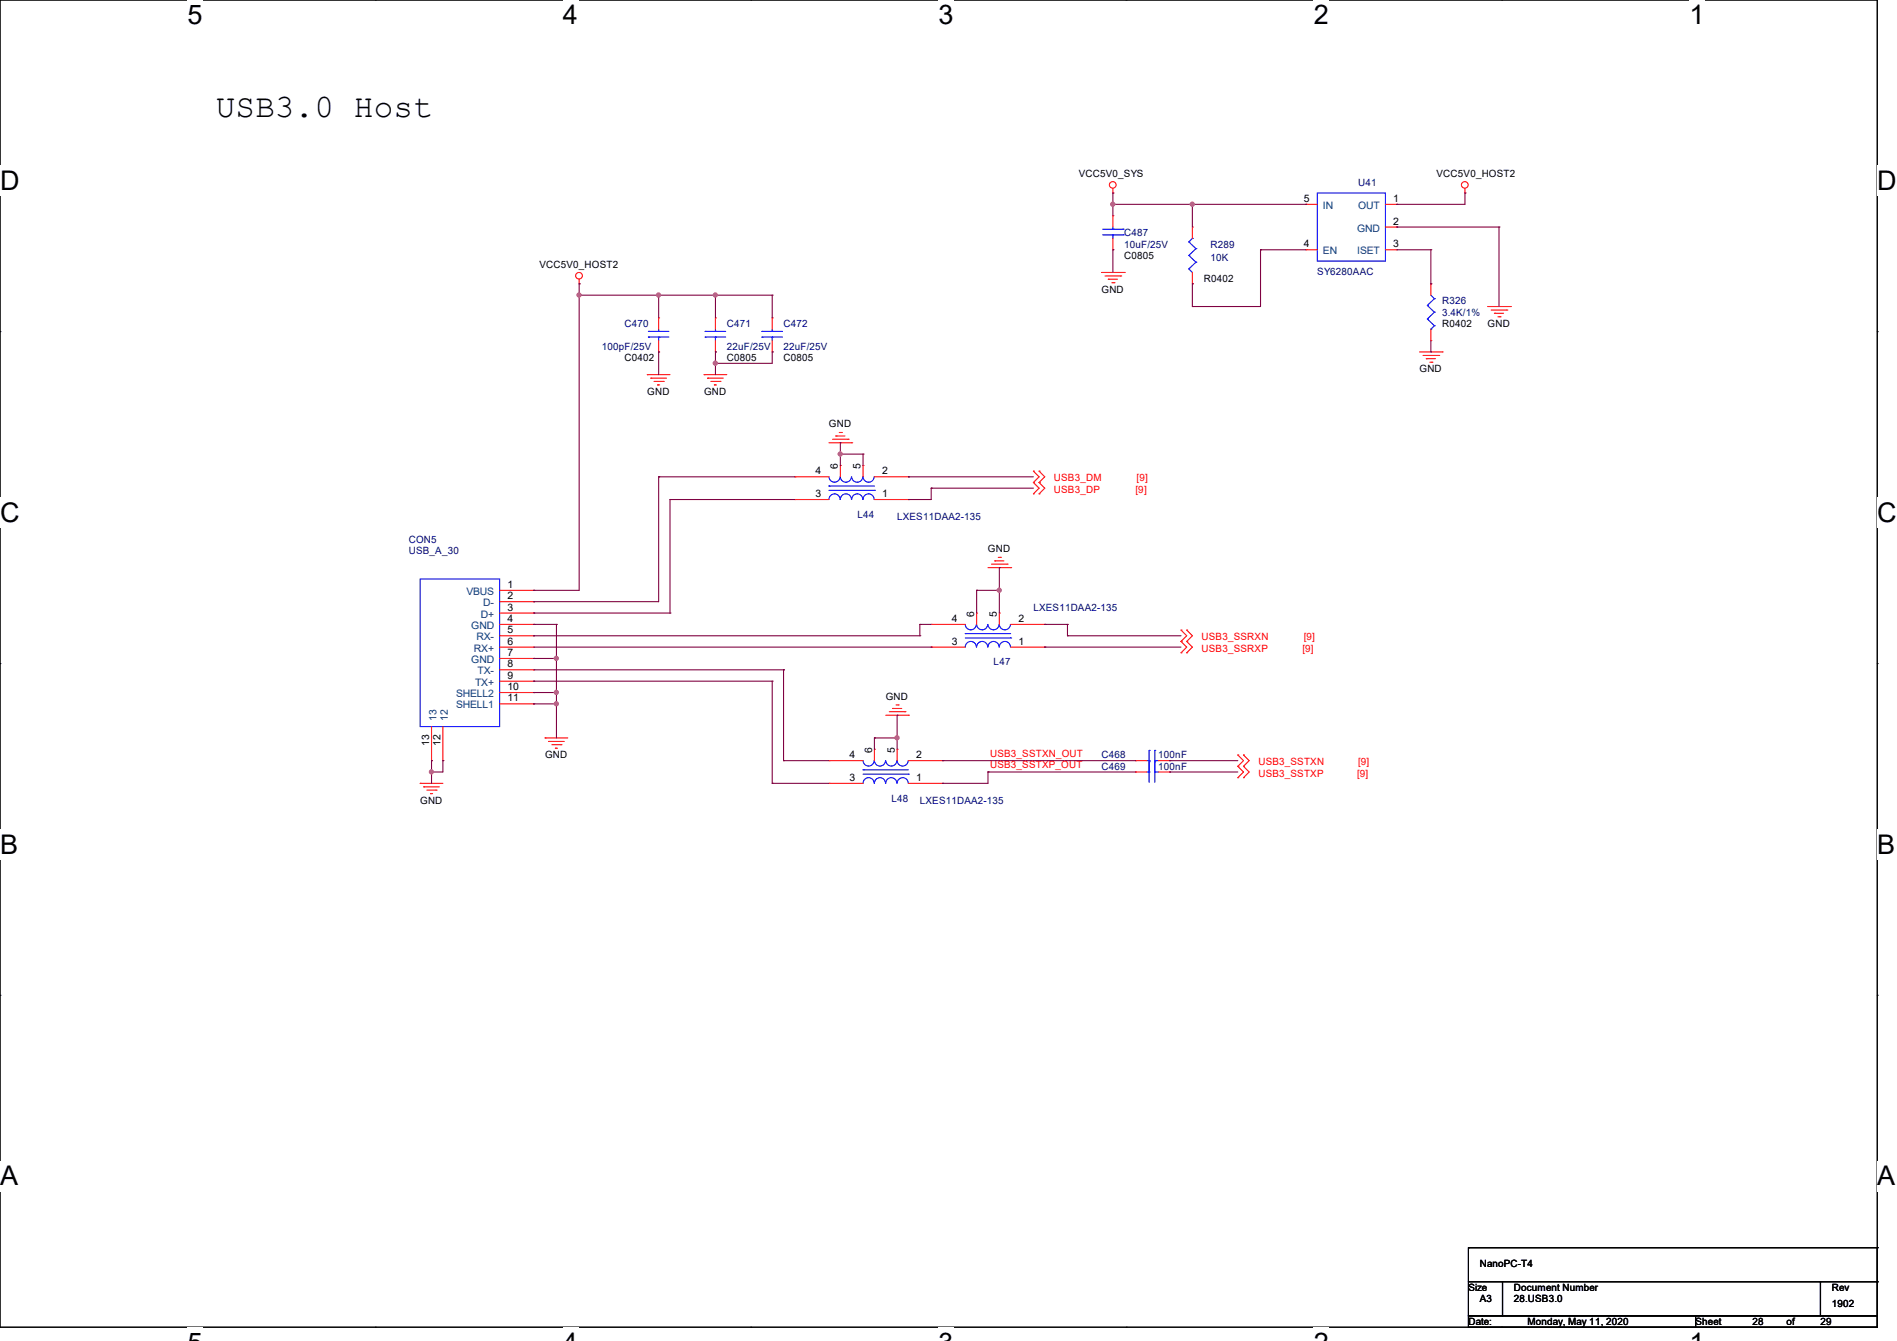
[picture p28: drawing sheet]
<svg xmlns="http://www.w3.org/2000/svg" width="297mm" height="210mm" viewBox="0 0 297 210" stroke-linecap="round" stroke-linejoin="round" font-family="sans-serif">
<defs><g id="words">
<text font-size="5.1" x="33.8" y="18.3">USB3.0 Host</text>
<g font-size="4.2">
<text x="29.4" y="3.8">5</text>
<text x="88.1" y="3.8">4</text>
<text x="146.9" y="3.8">3</text>
<text x="205.7" y="3.8">2</text>
<text x="264.5" y="3.8">1</text>
<text x="0" y="29.8">D</text>
<text x="293.9" y="29.8">D</text>
<text x="0" y="81.7">C</text>
<text x="293.9" y="81.7">C</text>
<text x="0" y="133.7">B</text>
<text x="293.9" y="133.7">B</text>
<text x="0" y="185.6">A</text>
<text x="293.9" y="185.6">A</text>
</g>
<g font-size="1.6">
<text x="168.9" y="27.8">VCC5V0_SYS</text>
<text x="224.9" y="27.8">VCC5V0_HOST2</text>
<text x="204.1" y="31.6">5</text>
<text x="218.1" y="31.6">1</text>
<text x="218.1" y="35.2">2</text>
<text x="84.5" y="42">VCC5V0_HOST2</text>
<text x="176" y="40.6">C0805</text>
<text x="204.1" y="38.7">4</text>
<text x="218.1" y="38.7">3</text>
<text x="172.5" y="45.9">GND</text>
<text x="188.5" y="44.1">R0402</text>
<text x="225.8" y="51.2">R0402</text>
<text x="232.9" y="51.2">GND</text>
<text x="97.8" y="56.6">C0402</text>
<text x="113.8" y="56.6">C0805</text>
<text x="122.7" y="56.6">C0805</text>
<text x="222.2" y="58.3">GND</text>
<text x="101.3" y="61.9">GND</text>
<text x="110.2" y="61.9">GND</text>
<text x="129.8" y="66.9">GND</text>
<text x="127.7" y="77.9">3</text>
<text x="127.7" y="74.3">4</text>
<text x="131.2" y="73.4" transform="rotate(-90 131.2 73.4)">6</text>
<text x="134.7" y="73.4" transform="rotate(-90 134.7 73.4)">5</text>
<text x="138.1" y="77.9">1</text>
<text x="138.1" y="74.3">2</text>
<text x="154.7" y="86.4">GND</text>
<text x="79.5" y="92.1">1</text>
<text x="79.5" y="93.9">2</text>
<text x="79.5" y="95.6">3</text>
<text x="79.5" y="97.4">4</text>
<text x="79.5" y="99.2">5</text>
<text x="79.5" y="101">6</text>
<text x="149" y="101">3</text>
<text x="149" y="97.4">4</text>
<text x="152.5" y="96.6" transform="rotate(-90 152.5 96.6)">6</text>
<text x="156.1" y="96.6" transform="rotate(-90 156.1 96.6)">5</text>
<text x="159.5" y="101">1</text>
<text x="159.5" y="97.4">2</text>
<text x="79.5" y="102.7">7</text>
<text x="79.5" y="104.5">8</text>
<text x="79.5" y="106.3">9</text>
<text x="79.5" y="108.1">10</text>
<text x="79.5" y="109.9">11</text>
<text x="138.7" y="109.6">GND</text>
<text x="67.2" y="116.8" transform="rotate(-90 67.2 116.8)">13</text>
<text x="69" y="116.8" transform="rotate(-90 69 116.8)">12</text>
<text x="85.3" y="118.8">GND</text>
<text x="133" y="118.7">4</text>
<text x="136.5" y="117.9" transform="rotate(-90 136.5 117.9)">6</text>
<text x="140.1" y="117.9" transform="rotate(-90 140.1 117.9)">5</text>
<text x="143.5" y="118.7">2</text>
<text x="65.8" y="125.9">GND</text>
<text x="133" y="122.3">3</text>
<text x="143.5" y="122.3">1</text>
<text x="229.9" y="202.2">Size</text>
<text x="231.7" y="198.5">NanoPC-T4</text>
<text x="231.7" y="204">A3</text>
<text x="237" y="202.2">Document Number</text>
<text x="237" y="204">28.USB3.0</text>
<text x="286.8" y="202.2">Rev</text>
<text x="229.9" y="207.5">Date:</text>
<text x="239.1" y="207.5">Monday, May 11, 2020</text>
<text x="265.5" y="207.5">Sheet</text>
<text x="274.4" y="207.5">28</text>
<text x="279.7" y="207.5">of</text>
<text x="285" y="207.5">29</text>
<text x="286.8" y="204.7">1902</text>
</g>
<g font-size="1.6" fill="#00007f">
<text x="212.6" y="29.2">U41</text>
<text x="176" y="37">C487</text>
<text x="176" y="38.8">10uF/25V</text>
<text x="189.5" y="38.8">R289</text>
<text x="189.5" y="40.9">10K</text>
<text x="206.2" y="43.1">SY6280AAC</text>
<text x="225.8" y="47.7">R326</text>
<text x="97.8" y="51.2">C470</text>
<text x="113.8" y="51.2">C471</text>
<text x="122.7" y="51.2">C472</text>
<text x="225.8" y="49.4">3.4K/1%</text>
<text x="94.2" y="54.8">100pF/25V</text>
<text x="113.8" y="54.8">22uF/25V</text>
<text x="122.7" y="54.8">22uF/25V</text>
<text x="134.2" y="81.1">L44</text>
<text x="140.5" y="81.4">LXES11DAA2-135</text>
<text x="64" y="85">CON5</text>
<text x="64" y="86.8">USB_A_30</text>
<text x="161.8" y="95.7">LXES11DAA2-135</text>
<text x="155.6" y="104.2">L47</text>
<text x="172.5" y="118.8">C468</text>
<text x="181.3" y="118.8">100nF</text>
<text x="139.6" y="125.6">L48</text>
<text x="144" y="125.9">LXES11DAA2-135</text>
<text x="172.5" y="120.6">C469</text>
<text x="181.3" y="120.6">100nF</text>
</g>
<g font-size="1.6" fill="#003f7f">
<text x="207.1" y="32.7">IN</text>
<text x="212.6" y="32.7">OUT</text>
<text x="207.1" y="39.8">EN</text>
<text x="212.5" y="36.3">GND</text>
<text x="212.5" y="39.8">ISET</text>
<text x="73" y="93.2">VBUS</text>
<text x="75.6" y="95">D-</text>
<text x="73.8" y="98.5">GND</text>
<text x="74.6" y="100.3">RX-</text>
<text x="75.3" y="96.7">D+</text>
<text x="73.8" y="103.8">GND</text>
<text x="74.2" y="102.1">RX+</text>
<text x="74.4" y="107.4">TX+</text>
<text x="74.8" y="105.6">TX-</text>
<text x="68.3" y="112.9" transform="rotate(-90 68.3 112.9)">13</text>
<text x="70.1" y="112.9" transform="rotate(-90 70.1 112.9)">12</text>
<text x="71.4" y="109.2">SHELL2</text>
<text x="71.4" y="111">SHELL1</text>
</g>
<g font-size="1.6" fill="#f00">
<text x="165" y="75.4">USB3_DM</text>
<text x="165" y="77.2">USB3_DP</text>
<text x="177.8" y="77.2">[9]</text>
<text x="178" y="75.4">[9]</text>
<text x="188.1" y="100.3">USB3_SSRXN</text>
<text x="204.1" y="100.3">[9]</text>
<text x="188.1" y="102.1">USB3_SSRXP</text>
<text x="203.9" y="102.1">[9]</text>
<text x="155" y="118.6">USB3_SSTXN_OUT</text>
<text x="197" y="119.8">USB3_SSTXN</text>
<text x="212.6" y="119.8">[9]</text>
<text x="155" y="120.4">USB3_SSTXP_OUT</text>
<text x="197" y="121.6">USB3_SSTXP</text>
<text x="212.5" y="121.6">[9]</text>
</g>
</g></defs>
<path d="M0 0h293.9v207.9h-293.9z" fill="none" stroke="#000" stroke-width=".17"/>
<g fill="#fff">
<path d="M29.4 0h2.4v4.7h-2.4z"/>
<path d="M29.4 207.9h2.4v2.1h-2.4z"/>
</g>
<path d="M58.8 0h.1M58.8 207.9h.1" fill="none" stroke="#000" stroke-width=".17"/>
<g fill="#fff">
<path d="M88.1 0h2.4v4.7h-2.4z"/>
<path d="M88.1 207.9h2.4v2.1h-2.4z"/>
</g>
<path d="M117.6 0h.1M117.6 207.9h.1" fill="none" stroke="#000" stroke-width=".17"/>
<g fill="#fff">
<path d="M146.9 0h2.4v4.7h-2.4z"/>
<path d="M146.9 207.9h2.4v2.1h-2.4z"/>
</g>
<path d="M176.3 0h.1M176.3 207.9h.1" fill="none" stroke="#000" stroke-width=".17"/>
<g fill="#fff">
<path d="M205.7 0h2.4v4.7h-2.4z"/>
<path d="M205.7 207.9h2.4v2.1h-2.4z"/>
</g>
<path d="M235.1 0h.1M235.1 207.9h.1" fill="none" stroke="#000" stroke-width=".17"/>
<g fill="#fff">
<path d="M264.5 0h2.4v4.7h-2.4z"/>
<path d="M264.5 207.9h2.4v2.1h-2.4z"/>
<path d="M0 26h3v4.7h-3z"/>
<path d="M293.9 26h3.1v4.7h-3.1z"/>
<path d="M0 77.9h3v4.7h-3z"/>
<path d="M293.9 77.9h3.1v4.7h-3.1z"/>
</g>
<path d="M0 51.9h.1M293.9 51.9h.1" fill="none" stroke="#000" stroke-width=".17"/>
<g fill="#fff">
<path d="M0 129.9h2.8v4.7h-2.8z"/>
<path d="M293.9 129.9h2.9v4.7h-2.9z"/>
</g>
<path d="M0 103.9h.1M293.9 103.9h.1" fill="none" stroke="#000" stroke-width=".17"/>
<g fill="#fff">
<path d="M0 181.8h2.8v4.8h-2.8z"/>
<path d="M293.8 181.8h3v4.8h-3z"/>
</g>
<g fill="none" stroke="#000" stroke-width=".17">
<path d="M0 155.9h.1M293.9 155.9h.1M229.9 195.4h.1M229.9 195.4v5.3M229.9 195.4h64M293.9 195.4h.1M293.9 195.4v5.3M229.9 200.7h5.3v5.4h-5.3zM229.9 206.1h35.6v1.8h-35.6zM235.2 200.7h49.8v5.4h-49.8zM265.5 206.1h28.4v1.8h-28.4zM285 200.7h8.9v5.4h-8.9z"/>
<path d="M293.9 200.7h.1"/>
</g>
<g fill="none" stroke="#f00" stroke-width=".17">
<path d="M174.2 30.2h.1M174.2 33.8h.1M174.2 39.1h.1M174.2 29.5v.7M174.2 33.8v1.8M174.2 37.3v1.8M186.7 35.6h.1M186.7 35.6v1.7M204.5 39.1h.1M204.5 32h.1M204.5 32h1.7M204.5 39.1h1.7"/>
<path d="M216.9 32h1.8M216.9 35.6h1.8M216.9 39.1h1.8M218.7 32h.1M218.7 35.6h.1M218.7 39.1h.1M229.4 30.2h.1M229.4 29.5v.7M90.7 44.4h.1M90.7 43.7v.7M101.3 58.7h.1M101.3 58.7h3.6"/>
<path d="M101.9 59.2h.1M101.9 59.2h2.5M102.4 59.7h1.4M103.1 49.8h.1M103.1 55.1h.1M103.1 49.8v1.8M103.1 53.3v1.8M103.8 59.7h.1M110.2 58.7h.1M110.2 58.7h3.6M110.8 59.2h.1M110.8 59.2h2.4"/>
<path d="M111.3 59.7h1.4M112 49.8h.1M112 55.1h.1M112 49.8v1.8M112 53.3v1.8M112.7 59.7h.1M120.9 49.8h.1M120.9 55.1h.1M120.9 49.8v1.8M120.9 53.3v1.8M172.5 42.7h3.5M173 43.2h2.5"/>
<path d="M173.5 43.7h.1M173.5 43.7h1.5M174.1 44.3h.3M174.4 44.3h.1M175.5 43.2h.1M176 42.7h.1M186.7 44.4h.1M186.7 42.7v1.7M222.3 55.1h3.5M222.8 55.7h2.5M223.3 56.2h.1M223.3 56.2h1.4"/>
<path d="M223.9 56.7h.3M224 44.4h.1M224 53.3h.1M224 44.4v1.8M224 51.6v1.7M224.2 56.7h.1M225.3 55.7h.1M225.8 55.1h.1M232.9 48h3.6M233.5 48.6h2.4M234 49.1h.1M234 49.1h1.4"/>
<path d="M234.5 49.6h.4M234.9 49.6h.1M235.9 48.6h.1M236.5 48h.1M103 60.3h.1M103 60.3h.3M111.8 60.3h.1M111.8 60.3h.4M124.5 78.2h.1M124.5 74.7h.1M124.5 78.2h5.3M124.5 74.7h5.3"/>
<path d="M129.8 69.3h3.6M130.3 68.8h2.5M130.9 68.3h.1M130.9 68.3h1.4M131.4 67.7h.3M131.6 72.9h.1M131.6 72.9v1.8M131.7 67.7h.1M132.8 68.8h.1M133.4 69.3h.1M135.1 72.9h.1M135.1 72.9v1.8"/>
<path d="M136.9 78.2h5.3M136.9 74.7h5.3M142.2 78.2h.1M142.2 74.7h.1M161.8 73.8h.1M161.8 75.6h.1M161.8 77.3h.1M161.8 73.8l.9 .9-.9 .9M161.8 75.6l.9 .9-.9 .8M162.7 73.8h.1M162.7 75.6h.1M162.7 77.3h.1"/>
<path d="M162.7 73.8l.9 .9-.9 .9M162.7 75.6l.9 .9-.9 .8M78.2 92.5h5.4M78.2 94.2h5.4M78.2 96h5.4M78.2 97.8h5.4M78.2 99.6h5.4M83.6 92.5h.1M83.6 94.2h.1M83.6 96h.1M83.6 97.8h.1M83.6 99.6h.1"/>
<path d="M145.8 97.8h.1M145.8 97.8h5.3M152.9 96h.1M152.9 96v1.8M154.7 88.9h3.5M155.2 88.3h2.5M155.7 87.8h.1M155.7 87.8h1.5M156.3 87.3h.3M156.5 96h.1M156.5 96v1.8M156.6 87.3h.1"/>
<path d="M157.7 88.3h.1M158.2 88.9h.1M158.2 97.8h5.4M163.6 97.8h.1M184.9 98.7h.1M184.9 98.7l.9 .9-.9 .9M185.8 98.7h.1M185.8 98.7l.9 .9-.9 .9M67.6 119.1h.1M67.6 113.8v5.3M69.3 119.1h.1M69.3 113.8v5.3"/>
<path d="M78.2 101.3h5.4M78.2 103.1h5.4M78.2 104.9h5.4M78.2 106.7h5.4M78.2 108.5h5.4M78.2 110.2h5.4M83.6 101.3h.1M83.6 103.1h.1M83.6 104.9h.1M83.6 106.7h.1M83.6 108.5h.1M83.6 110.2h.1"/>
<path d="M85.3 115.6h.1M85.3 115.6h3.6M85.9 116.1h.1M85.9 116.1h2.4M86.4 116.6h1.4M87 117.2h.1M87 117.2h.3M87.8 116.6h.1M129.8 119.1h.1M129.8 119.1h5.3M136.9 117.3h.1M136.9 117.3v1.8"/>
<path d="M138.7 112h3.5M139.2 111.5h2.5M139.7 111h.1M139.7 111h1.5M140.3 110.4h.3M140.5 117.3h.1M140.5 117.3v1.8M140.6 110.4h.1M141.7 111.5h.1M142.2 112h.1M142.2 119.1h5.4M145.8 101.3h.1"/>
<path d="M145.8 101.3h5.3M147.6 119.1h.1M158.2 101.3h5.4M163.6 101.3h.1M177.8 119.1h.1M177.8 119.1h1.8M181.4 119.1h1.7M183.1 119.1h.1M184.9 100.5h.1M184.9 102.2h.1M184.9 100.5l.9 .8-.9 .9M185.8 100.5h.1"/>
<path d="M185.8 102.2h.1M185.8 100.5l.9 .8-.9 .9M193.8 118.2h.1M193.8 118.2l.9 .9-.9 .9M194.7 118.2h.1M194.7 118.2l.9 .9-.9 .9M65.8 122.7h.1M65.8 122.7h3.5M66.3 123.2h.1M66.3 123.2h2.5M66.8 123.7h1.5M67.4 124.3h.1"/>
<path d="M67.4 124.3h.3M68.3 123.7h.1M129.8 122.7h.1M129.8 122.7h5.3M142.2 122.7h5.4M147.6 122.7h.1M177.8 120.9h.1M177.8 120.9h1.8M181.4 120.9h1.7M183.1 120.9h.1M193.8 120h.1M193.8 121.8h.1"/>
<path d="M193.8 120l.9 .9-.9 .9M194.7 120h.1M194.7 121.8h.1M194.7 120l.9 .9-.9 .9"/>
<circle cx="174.2" cy="29" r=".52"/>
<circle cx="229.4" cy="29" r=".52"/>
<circle cx="90.7" cy="43.2" r=".52"/>
</g>
<g fill="none" stroke="#00f" stroke-width=".17">
<path d="M172.6 36.8h3.3M172.6 35.9h3.3M174.2 35.9h.1M174.2 36.8h.1M174.2 35.6v.3M174.2 36.8v.5M175.9 36.8h.1M175.9 35.9h.1M186.1 37.9h.1M186.1 37.9l1.1 1M186.7 37.3h.1M186.7 37.3l-.6 .6"/>
<path d="M187.2 38.9h.1M187.2 38.9l-1.1 1.1M206.2 30.2h10.7v10.7h-10.7zM101.5 52.8h.1M101.5 51.9h.1M101.5 52.8h3.2M101.5 51.9h3.2M103.1 51.9h.1M103.1 52.8h.1M103.1 51.6v.3M103.1 52.8v.5M110.4 52.8h.1"/>
<path d="M110.4 51.9h.1M110.4 52.8h3.2M110.4 51.9h3.2M112 51.9h.1M112 52.8h.1M112 51.6v.3M112 52.8v.5M119.3 52.8h.1M119.3 51.9h.1M119.3 52.8h3.2M119.3 51.9h3.2M120.9 51.9h.1"/>
<path d="M120.9 52.8h.1M120.9 51.6v.3M120.9 52.8v.5M186.1 42.1h.1M186.1 40h.1M186.1 42.1l.6 .6M186.1 40l1.1 1.1M187.2 41.1h.1M187.2 41.1l-1.1 1M223.5 47.8h.1M223.5 50h.1M223.5 47.8l1.1 1.1"/>
<path d="M223.5 50l1.1 1M224 51.6h.1M224 46.2l.6 .6M224.6 46.8h.1M224.6 48.9h.1M224.6 51h.1M224.6 46.8l-1.1 1M224.6 48.9l-1.1 1.1M224.6 51l-.6 .6M129.8 74.7a.87 .87 0 0 0 .9 .8 .87 .87 0 0 0 .8-.8M129.8 78.2a.87 .87 0 0 1 .9-.9 .87 .87 0 0 1 .8 .9M129.8 76.1h.1"/>
<path d="M129.8 76.1h7.1M129.8 76.8h7.1M131.6 74.7a.87 .87 0 0 0 .8 .8 .87 .87 0 0 0 .9-.8M131.6 78.2a.87 .87 0 0 1 .8-.9 .87 .87 0 0 1 .9 .9M133.4 74.7a.87 .87 0 0 0 .8 .8 .87 .87 0 0 0 .9-.8M133.4 78.2a.87 .87 0 0 1 .8-.9 .87 .87 0 0 1 .9 .9M135.1 74.7a.87 .87 0 0 0 .9 .8 .87 .87 0 0 0 .9-.8M135.1 78.2a.87 .87 0 0 1 .9-.9 .87 .87 0 0 1 .9 .9M136.9 76.8h.1M65.8 90.7h12.4v23.1h-12.4zM151.1 97.8a.87 .87 0 0 0 .9 .8 .87 .87 0 0 0 .9-.8M151.1 99.2h.1"/>
<path d="M151.1 99.2h7.1M151.1 99.9h7.1M152.9 97.8a.87 .87 0 0 0 .9 .8 .87 .87 0 0 0 .8-.8M154.7 97.8a.87 .87 0 0 0 .9 .8 .87 .87 0 0 0 .8-.8M156.5 97.8a.87 .87 0 0 0 .8 .8 .87 .87 0 0 0 .9-.8M158.2 99.9h.1M135.1 119.1a.87 .87 0 0 0 .9 .9 .87 .87 0 0 0 .9-.9M136.9 119.1a.87 .87 0 0 0 .9 .9 .87 .87 0 0 0 .8-.9M138.7 119.1a.87 .87 0 0 0 .9 .9 .87 .87 0 0 0 .8-.9M140.5 119.1a.87 .87 0 0 0 .8 .9 .87 .87 0 0 0 .9-.9M151.1 101.3a.87 .87 0 0 1 .9-.8 .87 .87 0 0 1 .9 .8M152.9 101.3a.87 .87 0 0 1 .9-.8 .87 .87 0 0 1 .8 .8"/>
<path d="M154.7 101.3a.87 .87 0 0 1 .9-.8 .87 .87 0 0 1 .8 .8M156.5 101.3a.87 .87 0 0 1 .8-.8 .87 .87 0 0 1 .9 .8M179.6 119.1h.3M179.9 119.1h.1M179.9 117.5h.1M179.9 119.3h.1M179.9 117.5v5M180.8 117.5h.1M180.8 119.1h.1M180.8 119.3h.1M180.8 119.1h.6M180.8 117.5v5"/>
<path d="M135.1 122.7a.87 .87 0 0 1 .9-.9 .87 .87 0 0 1 .9 .9M135.1 120.6h.1M135.1 120.6h7.1M135.1 121.2h7.1M136.9 122.7a.87 .87 0 0 1 .9-.9 .87 .87 0 0 1 .8 .9M138.7 122.7a.87 .87 0 0 1 .9-.9 .87 .87 0 0 1 .8 .9M140.5 122.7a.87 .87 0 0 1 .8-.9 .87 .87 0 0 1 .9 .9M142.2 121.2h.1M179.6 120.9h.3M179.9 120.9h.1M180.8 120.9h.1M180.8 120.9h.6"/>
</g>
<g fill="none" stroke="#7f003f" stroke-width=".17">
<path d="M174.2 30.2h.1M174.2 39.1h.1M174.2 32h.1M174.2 32h30.3M174.2 30.2v3.6M174.2 39.1v3.6M186.7 32h.1M186.7 32v3.6M197.4 39.1h.1M197.4 39.1h7.1M197.4 39.1v8.9h-10.7M204.5 32h.1"/>
<path d="M218.7 32h.1M218.7 35.6h.1M218.7 35.6h16M218.7 39.1h5.3M224 39.1h.1M224 39.1v5.3M229.4 30.2h.1M229.4 30.2v1.8h-10.7M234.7 35.6h.1M234.7 35.6v12.4M90.7 46.2h.1M90.7 44.4h.1"/>
<path d="M90.7 44.4v48.1h-7.1M90.7 46.2h30.2M103.1 55.1h.1M103.1 46.2h.1M103.1 46.2v3.6M103.1 55.1v3.6M112 56.9h.1M112 46.2h.1M112 55.1h.1M112 46.2v3.6M112 55.1v3.6M120.9 46.2h.1"/>
<path d="M120.9 55.1h.1M120.9 46.2v3.6M120.9 55.1v1.8h-8.9M186.7 44.4h.1M186.7 48h.1M186.7 44.4v3.6M224 44.4h.1M224 55.1h.1M224 53.3v1.8M103.1 74.7h.1M103.1 74.7v19.5h-19.5M103.1 74.7h21.4"/>
<path d="M104.9 78.2h.1M104.9 78.2v17.8M104.9 78.2h19.6M131.6 69.3h.1M131.6 71.1h.1M131.6 69.3v3.6M131.6 71.1h3.5M135.1 71.1h.1M135.1 71.1v1.8M142.2 74.7h.1M142.2 78.2h.1M142.2 74.7h19.6"/>
<path d="M145.8 76.5h.1M145.8 76.5h16M145.8 76.5v1.7h-3.6M83.6 92.5h.1M83.6 97.8h.1M83.6 96h.1M83.6 94.2h.1M83.6 99.6h.1M83.6 99.6h60.4M83.6 97.8h3.5M83.6 96h21.3M87.1 97.8h.1"/>
<path d="M87.1 97.8v17.8M104.9 96h.1M144 97.8h.1M144 99.6h.1M144 97.8h1.8M144 97.8v1.8M152.9 92.5h.1M152.9 92.5h3.6M152.9 92.5v3.5M156.5 92.5h.1M156.5 88.9h.1M156.5 88.9v7.1"/>
<path d="M163.6 97.8h.1M163.6 97.8h3.5M167.1 99.6h.1M167.1 97.8h.1M167.1 99.6h17.8M167.1 97.8v1.8M67.6 119.1h.1M67.6 119.1v3.6M69.3 119.1h.1M69.3 119.1v1.8h-1.7M83.6 110.2h.1M83.6 103.1h.1"/>
<path d="M83.6 108.5h.1M83.6 106.7h.1M83.6 110.2h3.5M83.6 101.3h62.2M83.6 103.1h3.5M83.6 108.5h3.5M83.6 104.9h39.1M83.6 106.7h37.3M87.1 110.2h.1M87.1 103.1h.1M87.1 108.5h.1M120.9 106.7h.1"/>
<path d="M120.9 106.7v16M122.7 104.9h.1M122.7 119.1h.1M122.7 119.1h7.1M122.7 104.9v14.2M136.9 115.6h.1M136.9 115.6h3.6M136.9 115.6v1.7M140.5 115.6h.1M140.5 112h.1M140.5 112v5.3M145.8 101.3h.1"/>
<path d="M147.6 119.1h.1M147.6 119.1h30.2M163.6 101.3h.1M163.6 101.3h21.3M183.1 119.1h.1M183.1 119.1h10.7M67.6 120.9h.1M120.9 122.7h.1M120.9 122.7h8.9M147.6 122.7h.1M154.7 120.9h.1M154.7 120.9h23.1"/>
<path d="M154.7 120.9v1.8h-7.1M183.1 120.9h.1M183.1 120.9h10.7"/>
</g>
<g fill="#f0f" stroke="#f0f" stroke-width=".17">
<circle cx="90.7" cy="46.2" r=".32"/>
<circle cx="87.1" cy="110.2" r=".32"/>
<circle cx="67.5" cy="120.9" r=".32"/>
<circle cx="87.1" cy="108.4" r=".32"/>
<circle cx="87.1" cy="103.1" r=".32"/>
<circle cx="112" cy="56.9" r=".32"/>
<circle cx="112" cy="46.2" r=".32"/>
<circle cx="103.1" cy="46.2" r=".32"/>
<circle cx="131.6" cy="71.1" r=".32"/>
<circle cx="156.4" cy="92.4" r=".32"/>
<circle cx="140.4" cy="115.5" r=".32"/>
<circle cx="186.7" cy="32" r=".32"/>
<circle cx="174.2" cy="32" r=".32"/>
</g>
<use href="#words"/>
</svg>
